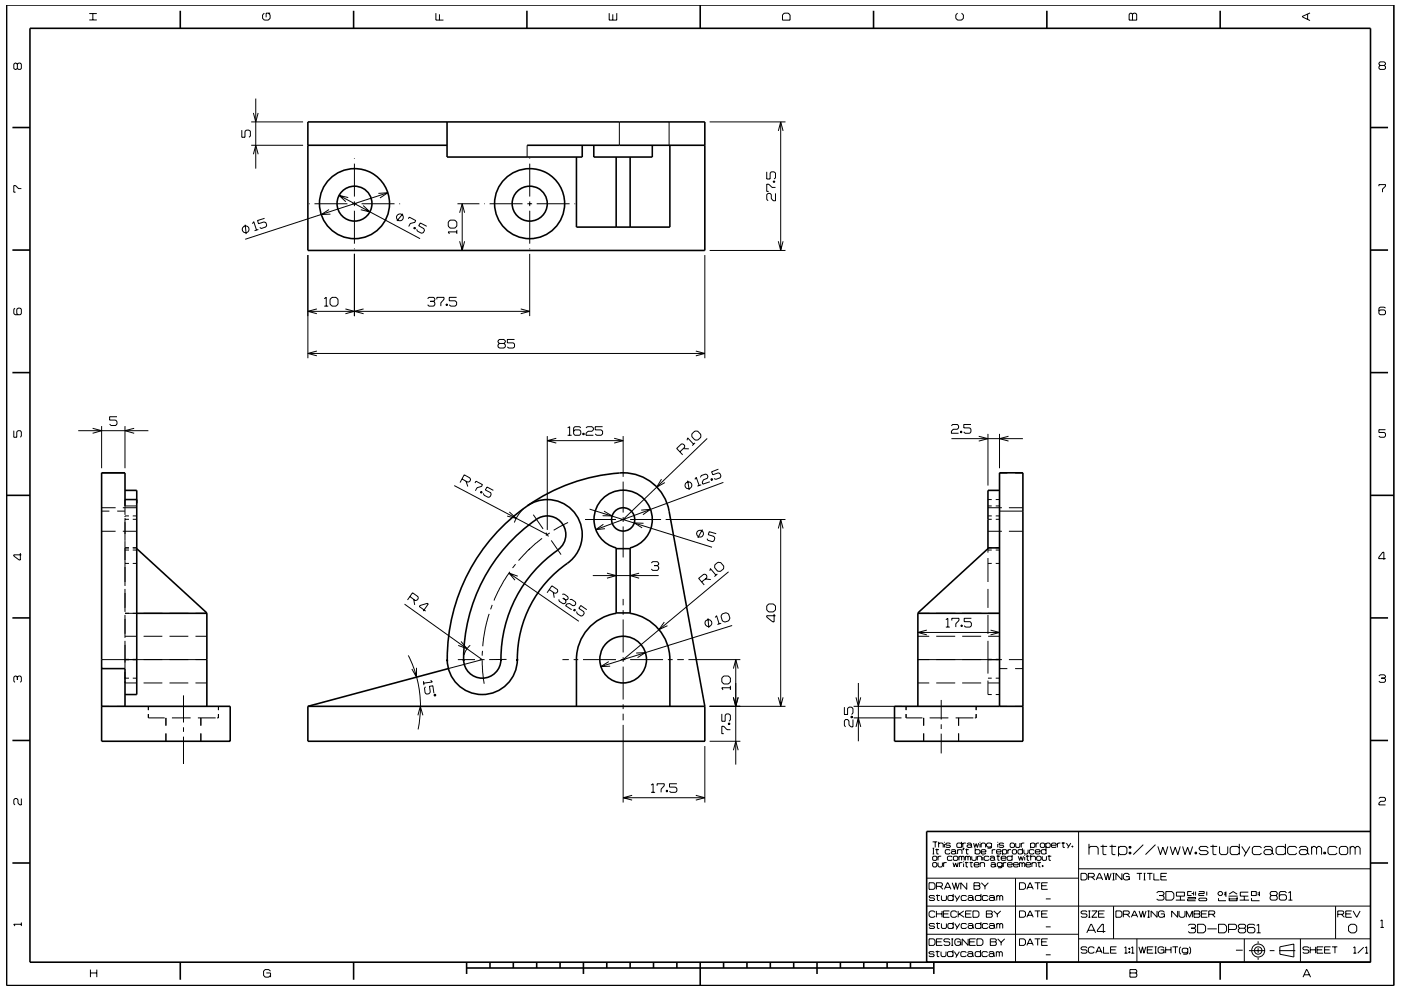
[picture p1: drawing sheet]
<svg xmlns="http://www.w3.org/2000/svg" width="297mm" height="210mm" viewBox="0 0 297 210" stroke-linecap="round" stroke-linejoin="round" font-family="sans-serif">
<g fill="none" stroke="#000" stroke-width=".21">
<path d="M3.7 13.6l-.3-.2h-.2l-.3 .2v.9l.3 .2 .5-.2M3.7 13.6l.2-.2h.4l.2 .2v.9l-.2 .2h-.4l-.2-.2M3.7 13.6v.9M18.9 4.2h1.6M18.9 2.9h1.6M19.7 2.9v1.3M56 2.8l-.3 .4v.7l.3 .4h.9l.4-.4v-.7l-.4-.4M57.3 2.8h-.9v.9M92.4 2.8v1.5h1.6M93.2 3v1.3M129.2 2.8v1.5h1.6v-1.5M129.9 3v1.3"/>
<path d="M166.3 2.8h.8l.4 .4v1.1h-1.6v-1.1zM203 2.8l-.4 .4v.7l.4 .4h.9l.4-.4v-.7l-.4-.4M239.6 2.8h.3l.2 .2 .3-.2h.3l.3 .2v1.3h-1.6v-1.3zM240.1 3v1.3M277.2 3v1.1M277.7 2.7l-1.6 .8v.1l1.6 .8M292.6 13.9l-.2-.3v-.2l.2-.3h.9l.2 .3v.2l-.2 .3M292.6 13.9l-.2 .2v.4l.2 .2h.9l.2-.2v-.4l-.2-.2M292.6 13.9h.9M51.3 27.6v1.5h.6v-1.3l.3-.2h.6l.3 .2v1.1l-.3 .2M53.3 25.9h11M53.3 30.8h11"/>
<path d="M53.7 24l.5 1.9 .5-1.9M53.7 32.7l.5-1.9 .5 1.9M54.2 20.9v14.9M75.1 33.6v.1M75.1 34.7v7M111.8 30.8v2.5M112.3 33.6v.1M112.3 34.7v7M131.3 25.9v4.9M141.9 25.9v4.9M150.5 25.9h16M162.6 36.4v1.6h.7v-1.3l.2-.3h.6l.3 .3v1l-.3 .3"/>
<path d="M164 38.4h.2v.2h-.2zM164 38.5h.2M164.4 39.8h-.7l-.7-.7h-.4v1.5h.4M165 27.8l.5-1.9 .5 1.9M165.5 25.9v27.2M292.4 39.5v-.3h1.3v.3l-.6 .6v.7M4.5 40h-.6l-.6-.6h-.4v1.4h.4M52 47.7l.2 1.9M53.5 47.4l.3-.4 .6 1.8M54.8 48.7l-.8 .2M56.1 46.3l-1.5 .5 .2 .6 1.2-.3 .4 .1 .2 .6-.2 .3-1 .4-.3-.2M65.3 54.1v21.9"/>
<path d="M65.5 43.2h.2M66.7 43.2h7M69.8 44.4l-1.7 1.1 2-.1M71.9 41.4l17.2 9.2M73.8 41.9l-1.9-.5 1.4 1.4M74.7 43.2h.9M75.1 53.8v13.2M75.1 42.7v1M75.1 44.7v7M75.1 52.7v.2M76.7 43.2h6.9M77 43.6l1.4 1.4-1.9-.5"/>
<path d="M80.2 41l2-.1-1.6 1.1M82.2 40.9l-30.2 9.9M84.4 45.5h.1M84.7 43.2h.1M85.4 45.3l-1.2 1.6M86.6 46.4l.2-.3 1.3 .7-.1 .4-1 .2-.3 .6M87.8 48.2l.3 .1-.1 .3-.3-.2zM88 48.3l-.2 .2M90.5 48l-1.4-.7-.3 .6 1.1 .6 .1 .4-.3 .5-.3 .1-.9-.5-.2-.4M95.4 46.7h1l.5 .4v.9l-.5 .4h-1l-.4-.4v-.9zM96.9 49.2h-1.9l.3 .4M96.9 48.8v.8"/>
<path d="M97 43.2h4.6M97.4 45.1l.6-1.9 .5 1.9M97.4 51.2l.6 1.9 .5-1.9M98 43.2v9.9M102.7 43.2h.1M103.8 43.2h7M111.8 43.2h1M112.3 53.8v13.2M112.3 42.7v1M112.3 44.7v7M112.3 52.7v.2M113.8 43.2h7"/>
<path d="M121.8 43.2h.2M149.4 54.1v21.9M150.5 53.1h16M164.4 41v1.6h-.4l-.5-.5v-.8l-.2-.3h-.4l-.3 .3v1l.3 .3M165 51.2l.5 1.9 .5-1.9M3.2 65.4l-.3 .2v.9l.3 .3h1.1l.2-.3v-.9l-.2-.2h-.5l-.2 .2v.9l.2 .3M65.3 66h47M65.3 75h84.1M67.2 74.5l-1.9 .5 1.9 .5M67.2 65.5l-1.9 .5 1.9 .5M68.7 63.4l.5-.3v1.8M68.7 64.9h.9"/>
<path d="M70.4 63.1h.8l.5 .4v1l-.5 .4h-.8l-.4-.4v-1zM73.2 65.5l1.9 .5-1.9 .5M77.1 65.5l-2 .5 2 .5M90.7 63.4l.2-.3h1l.3 .3v.3l-.3 .2M91.2 63.9h.7M91.9 63.9l.3 .3v.4l-.3 .3h-1l-.2-.3M92.6 63.5v-.4h1.5v.4l-.6 .7v.7M94.6 64.5h.3v.3h-.3zM94.7 64.5v.3M96.8 63.1h-1.6v.7h1.3l.3 .3v.5l-.3 .3h-1l-.3-.3M105.9 72.8l-.3-.2v-.3l.3-.3h.9l.3 .3v.3l-.3 .2M105.9 72.8l-.3 .3v.5l.3 .2h.9l.3-.2v-.5l-.3-.3"/>
<path d="M105.9 72.8h.9M109.1 72h-1.5v.7h1.2l.3 .3v.6l-.3 .2h-1l-.2-.2M110.4 65.5l1.9 .5-1.9 .5M147.5 74.5l1.9 .5-1.9 .5M293.7 65.4l-.2-.3h-.9l-.2 .3v1.1l.2 .3h.9l.2-.3v-.5l-.2-.3h-.9l-.2 .3M2.9 91.3v1.4h.7v-1.1l.2-.3h.5l.2 .3v.9l-.2 .2M16.6 91.3h14.9M19.6 90.8l1.9 .6-1.9 .5M21.5 90.4v8.9M24.8 88.4h-1.6v.7h1.3l.3 .3v.6l-.3 .3h-1l-.3-.3M26.5 90.4v8.9M28.4 90.8l-1.9 .5 1.9 .6"/>
<path d="M116 92.5v19.9M116 93.5h16.1M117.9 93l-1.9 .5 1.9 .5M120.4 90.8l.4-.3v1.8M120.4 92.3h.8M123.1 90.8l-.2-.3h-1l-.3 .3v1.2l.3 .3h1l.2-.3v-.5l-.2-.3h-1l-.3 .3M123.6 91.9h.3v.3h-.3zM123.7 91.9v.3M124.2 90.8l.3-.3h1l.3 .3v.4l-.3 .3h-.8l-.5 .4v.4h1.6M127.8 90.5h-1.6v.7h1.3l.3 .3v.5l-.3 .3h-1l-.3-.3M130.2 93l1.9 .5-1.9 .5M132.1 92.5v8.6"/>
<path d="M144.1 95.8l1.1-.9v-.4l-.3-.3-.4-.1-1 1 1.2 1.4M144.9 95.2h1.1M145.7 93.4l.1-.5 1.3 1.3M146.7 92l.6-.6h.6l.7 .8v.5l-.6 .6h-.6l-.7-.7zM147.4 93.9l-.6 .6M149.9 93l-17.8 17.2M152.3 99.5l-1.4 .6 .2 .6 1.2-.4 .4 .1 .2 .6-.2 .3-.9 .4-.4-.2M201.7 90.3l.3-.3h1l.2 .3v.5l-.2 .2h-.9l-.4 .5v.4h1.5M201.7 93h15.2M203.7 91.5h.2v.3h-.2zM203.8 91.5v.3M205.9 90h-1.6v.8h1.3l.3 .2v.6l-.3 .3h-1l-.3-.3"/>
<path d="M207.5 92.5l2 .5-2 .6M209.5 92v11M211.9 92v7.3M213.8 92.5l-1.9 .5 1.9 .5M293.7 91.1h-1.3v.6h1.1l.2 .3v.5l-.2 .2h-.9l-.2-.2M4.3 117.3v1.5h-.2l-1.2-.9v-.2h1.6M21.5 108.4h1.7M21.5 100.3h5M21.5 107.7h3M21.5 112.7h3M24.8 108.4h1.7M26 107.7h3"/>
<path d="M26 112.7h3M26.5 106v3.2M26.5 109.9v14.4M26.5 116.2h.8M26.5 107.3h2.5M26.5 110.1h.8M26.5 116.7h.8M26.5 119.5h.8M27.3 109.4h-.8v.3M28.1 116.2h.9M28.1 110.1h.9M28.1 116.7h.9"/>
<path d="M28.1 119.5h.9M28.1 109.4h.9M96.3 103l19.7 10.4M98 101.6l1.2 .7 .4-.2 .2-.3-.2-.4-1.2-.7-.9 1.7M98.8 102.1l.4 1.1M100.7 102.4l.2-.3 1.4 .7-.2 .4-1 .3-.3 .6M102 104.2l.2 .1-.1 .3-.2-.1zM102.1 104.3l-.1 .2M104.6 104l-1.3-.7-.4 .6 1.2 .6v.4l-.2 .5-.4 .1-.9-.5-.1-.4M108 108.6l1.4 1.3-1.9-.4M109.3 119.7l-.6 .8M111 107.9l-1.1 1.4-.8 1.5"/>
<path d="M112.4 116.4l-2.5 2.5M113.1 109.2l2 3M114.9 114.2l-2.8 2.5M115.7 113l.6 .8M116.5 113l-.8 .6M116.9 114.6l2.1 3M120.4 110.8l-3 1.7M124 110.2h6.6M125 108l26 8.1M127.9 111.2l-1.6 1.1 2-.2M128.1 108.4l1.7 1h-2M131.6 110.2h1"/>
<path d="M132.1 102.1v6.6M132.1 109.7v1M132.1 111.7v6.5M133.6 110.2h6.6M135.9 108.2l2-.2-1.6 1.2M136.4 111l-1.9-.1 1.6 1.1M138.1 119.4l.3-.3h1l.3 .3v.3l-.3 .3M138.7 120h.7M139.4 120l.3 .3v.4l-.3 .3h-1l-.3-.3M140.2 101.6l-1 1.7 1.8-.9M141.1 110.2h25.4M145.8 101.9l.3 2"/>
<path d="M146.6 102.7h.1M147.3 101.7l.3-.4 .6 1.7M147.7 113h.1M148.5 101.3l.2-.4 .9-.4 .3 .2 .2 .4-.2 .4-.8 .3-.2 .5 .1 .4 1.5-.5M148.7 102.8l-.8 .3M148.9 112.3l-.9 1.8M150.7 101.6l.3-.1 .1 .3-.3 .1zM150.8 101.6l.2 .2M151.6 119.8l.6-.5h.6l.7 .8-.1 .5-.7 .6h-.6l-.6-.8zM151.8 113.2l-1.4-.4-.2 .6 1.2 .4 .2 .4-.2 .5-.4 .2-.9-.3-.2-.3M153.4 102.3l-27.1 10M165 112.1l.5-1.9 .5 1.9"/>
<path d="M165.5 110.2v39.6M209.5 116.1v1.1M209.5 118.4v5M209.5 107.7h2.9M209.5 112.7h2.9M209.5 116.2h.8M209.5 107.3h.8M209.5 110.1h.8M209.5 116.7h.8M209.5 119.5h.8M209.5 109.4h.8M209.5 106h.8"/>
<path d="M211.1 116.2h.8M211.1 107.3h.8M211.1 110.1h.8M211.1 116.7h.8M211.1 109.4h.8M211.1 106h.8M211.9 104v1.7M211.9 107.3v1.7M211.9 109.4v2.9M211.9 113.8v5.7h-.8M211.9 108.4h5M211.9 100.3h1.7"/>
<path d="M213.9 107.7h3M213.9 112.7h3M215.2 100.3h1.7M293.8 118.5h-1.5v-.3l.9-1.1h.2v1.6M21.5 139.9h22.4M26.5 124.9v4.9M26.5 130.4v4.9M26.5 135.9v5.9M26.5 130.1h2.5M26.5 135h2.4M30.4 130.1h4M30.4 135h4"/>
<path d="M35.9 130.1h4M35.9 135h4M41.4 130.1h2.5M41.4 135h2.5M85.8 128.1l16.4 11.8M86.6 139a23.9 23.9 0 0 1 2 15.7M86.9 126.5l1.2 .9 .3-.1 .3-.3-.1-.4-1.1-.9-1.1 1.6M87.7 127.1l.2 1.2M89.7 129.6l1.1-1.5-.2-.1-1.6 .4-.1 .2 1.4 1M97.1 139.9h3.6M97.7 136.1l1.3 1.5-1.8-.7M99.7 136.9l-1 1.1-.3 .9"/>
<path d="M101.7 139.9h1M102.2 139.9l-7.2 1.9M102.3 138l-.1 1.1M103.7 130.2l-.8 2.9-.5 4M104.4 128.3l-.4 .9M107.4 139.9h-3.7M107.9 121.5l14.8 10.3M108.1 121.3l-1.4 2.1-2 4M109.8 122.2l-1.9-.7 1.3 1.6M116.5 125l1.1 .8h.4l.3-.4-.1-.4-1.2-.8-1 1.5M117.3 125.6l.2 1.2M118.5 127.1v.4l.9 .6 .4-.1 .2-.3-.1-.5"/>
<path d="M119.2 126.1l.4-.1 .8 .6 .1 .4-.2 .2h-.4M119.2 139.9h1.4M119.3 126.9l.6 .3M120.8 127.2l.4-.1 .8 .6 .1 .4-.3 .3-.3 .1-.7-.5-.6 .1-.3 .4 1.3 .8M121.6 139.9h1M121.8 129.2l.2 .2-.2 .2-.2-.2zM121.9 129.3l-.2 .2M123.6 139.9h7M124.4 129.3l-1.3-.9-.4 .6 1.1 .7 .1 .4-.4 .5-.4 .1-.8-.6v-.4M125.7 122.1h14M128.7 121.6l1.9 .5-1.9 .5M131.6 139.9h1"/>
<path d="M132.1 127v1.4M132.1 129.4v1M132.1 131.4v7M132.1 139.4v1M133.6 139.9h7M134.9 138.5l1.9-.1-1.6 1.1M135.5 121.6l-1.9 .5 1.9 .5M140.8 131.9l-1.1 1.7 1.8-.9M141.6 139.9h1M143.6 139.9h1.4M146 139.9h11M148.8 123.4l1.1-.9v-.4l-.3-.3h-.4l-1.1 .9 1.2 1.4"/>
<path d="M149.5 122.8l1.2 .1M150.1 131.1l.2 2.1M150.5 121.1l.1-.5 1.2 1.4M151.6 131l.3-.4 .6 1.7M152.1 121.7l-.6 .6M152.9 132.2l-.8 .3M153.1 130.2l.8-.2 .6 .2 .3 .9-.3 .6-.8 .2-.5-.2-.3-1zM154.5 121.3l-22.4 18.6M155.2 132.7l-27.8 8.7M156 139.9v22.3M163 128.1h1l.4 .4v.9l-.4 .4h-1l-.4-.4v-.9zM164.1 130.2v1.7h-.3l-1.2-1v-.3h1.8"/>
<path d="M194.6 135h2.4M194.6 139.9h17.8M194.6 130.1h2.4M194.6 134.1h17.3M196.5 133.6l-1.9 .5 1.9 .6M198.5 135h4M198.5 130.1h4M200.5 131.4l.5-.3v1.9M200.5 133h.9M201.8 131.6v-.5h1.5v.5l-.7 .7v.7M203.7 132.6h.3v.3h-.3zM203.9 132.6v.3"/>
<path d="M204 135h4M204 130.1h4M206 131.1h-1.6v.8h1.3l.3 .3v.5l-.3 .3h-1l-.3-.3M209.5 124.9v4M209.5 130.4v4M209.5 135.9v7M209.5 135h2.4M209.5 130.1h2.4M210 133.6l1.9 .6-1.9 .5M211.9 121v4M211.9 126.5v4M211.9 132v5.9"/>
<path d="M211.9 139.4v3.7M213.9 139.9h3M3.7 143.6l-.3-.2h-.2l-.3 .2v.9l.3 .2M3.7 143.6l.2-.2h.4l.2 .2v.9l-.2 .2M3.7 143.6v.6M21.5 149.8h1.7M24.8 149.8h1.7M26.5 142.5v1.6M26.5 144.5v.4h2.4M26.5 143.8h.8M28.1 143.8h.9M30.4 144.9h4"/>
<path d="M31.5 151.5v.8h3.4M31.5 149.8v.8M35.2 152.3v1.6M35.2 155.6v1.6M35.9 144.9h4M36.4 152.3h4M38.9 147.5v5.7M38.9 154.3v.9M38.9 156.2v5.8M41.4 144.9h2.5M42 152.3h3.7M42.6 152.3v1.6"/>
<path d="M42.6 155.6v1.6M46.3 151.5v.8h-.3M46.3 149.8v.8M88.3 141.6v2l-1-1.7M88.6 151.7l.5-1.9 .6 1.9M89.8 144.5l.1 .8M90.2 145.7l-.2 .3 .1 1 .3 .2 .6-.1 .2-.3-.1-1.2 .7-.1 .2 1.5M91.3 144.3l.4 .3-1.9 .3M92.1 147.2l.3 .2-.1 .2-.3-.1zM102.2 140l.1 2.5 .4 2.5M129.1 140.3l-1.7 1.1 2-.1M132.1 141.4v7"/>
<path d="M132.1 149.4v1M132.1 151.4v1.4M132.1 153.8v16.4M149.4 158.2v12M150.5 149.8h16M150.5 157.2h6.5M153 151.4v1.6h.8v-1.3l.2-.3h.6l.3 .3v1l-.3 .3M153.5 143.4h.9l.5 .4v.8l-.5 .5h-.9l-.5-.5v-.8zM154.4 153.4h.3v.3h-.3zM154.4 153.5h.3M154.9 145.9h-1.9l.3 .4M154.9 145.5v.8"/>
<path d="M154.9 154.8h-.8l-.6-.8h-.5v1.6h.5M155.5 147.9l.5 1.9 .5-1.9M155.5 141.8l.5-1.9 .5 1.9M155.5 159.1l.5-1.9 .5 1.9M165 147.9l.5 1.9 .5-1.9M179 150v1.5h.7v-1.2l.3-.3h.6l.2 .3v.9l-.2 .3M180.4 151.9h.3v.3h-.3zM180.4 152.1h.3M180.8 152.6v1.6h-.4l-.4-.4v-.9l-.3-.3h-.4l-.3 .3v1l.3 .3M181 149.8h10.1M181 152.3h10.1M181.5 147.9l.5 1.9 .5-1.9"/>
<path d="M181.5 154.2l.5-1.9 .5 1.9M182 144.9v12.3M192.1 151.5v.8h3.5M192.1 149.8v.8M194.6 144.9h2.4M195.8 152.3v1.6M195.8 155.6v1.6M197.1 152.3h4M198.5 144.9h4M199.6 148.5v4.1M199.6 153.6v1M199.6 155.6v4.2"/>
<path d="M202.6 152.3h3.8M203.2 152.3v1.6M203.2 155.6v1.6M204 144.9h4M207 151.5v.8h-.3M207 149.8v.8M209.5 144.4v2.9h.8M209.5 143.8h.8M211.1 143.8h.8M211.1 147.3h.8M211.9 144v.9h-2.4M211.9 149.8h1.7"/>
<path d="M211.9 141.8h1.7M215.2 149.8h1.7M215.2 141.8h1.7M292.4 143.4l.2-.3h.9l.2 .3v.2l-.2 .2M292.9 143.8h.6M293.5 143.8l.2 .3v.4l-.2 .2h-.9l-.2-.2M4.5 169.4v1.3h-.3l-.4-.4v-.7l-.2-.2h-.4l-.3 .2v.9l.3 .2M132.1 169.2h17.3M134 168.7l-1.9 .5 1.9 .5M138 166.5l.5-.3v1.9M138 168.1h.9M139.3 166.7v-.5h1.5v.5l-.6 .7v.7"/>
<path d="M141.3 167.6h.2v.3h-.2zM141.4 167.6v.3M143.5 166.2h-1.6v.8h1.3l.3 .2v.6l-.3 .3h-1l-.3-.3M147.5 168.7l1.9 .5-1.9 .5M197.7 178.6h1M197.7 179.9h.4M197.9 179.9v1.2M198.3 178.6v1.1M198.6 180v1.1h.4M199 179l.2-.2h.6l.2 .2v.7M199 178.6v1.1M200.2 178.6v.1"/>
<path d="M200.2 179v.7M201.5 179l-.2-.2h-.6l-.2 .3 .2 .2h.6l.2 .3-.2 .1h-.6l-.2-.1M203.9 179l-.2-.2h-.7l-.1 .2v.6l.1 .1h.7l.2-.1M203.9 178.6v1.1M204.1 178.8v.9M204.2 179.9h.2l-.2 .4zM204.3 179.9l-.1 .4M204.8 178.8h-.5l-.2 .2M204.9 180v1.1h.4M205 179l.2-.2h.6l.2 .2v.6M206 179.4l-.2-.2h-.6l-.2 .2 .2 .3h.6l.2-.1M206 179.6l.1 .1"/>
<path d="M206.4 178.8l.3 .9 .3-.8 .2 .8 .3-.9M206.8 179.9v1.2M207.8 178.6v.1M207.8 179v.7M208 179l.2-.2h.5l.3 .2v.7M208 178.8v.9M210.2 179l-.2-.2h-.6l-.2 .2v.4l.2 .3h.6l.2-.3M210.2 178.8v.9l-.2 .2h-.6M211.5 178.6v.1M211.5 179v.7M212.8 179l-.2-.2h-.6l-.2 .3 .2 .2h.6l.2 .3-.2 .1h-.6l-.2-.1M214.3 178.8h.6l.2 .2v.6l-.2 .1h-.6l-.1-.1v-.6z"/>
<path d="M215.3 178.8v.8l.2 .1h.6l.1-.1v-.8M216.5 178.8v.9M216.8 179.9v1.2M217.2 178.8h-.5l-.2 .2M218.5 179l.2-.2h.5l.2 .2v.6l-.2 .1h-.5l-.2-.1M218.5 178.8v1.1M219.7 178.8v.9M220.3 178.8h-.5l-.1 .2M220.6 179l.2-.2h.5l.2 .2v.6l-.2 .1h-.5l-.2-.1zM221.7 179l.3-.2h.5l.2 .2v.6l-.2 .1h-.5l-.3-.1M221.7 178.8v1.1M221.8 179.9v1.2"/>
<path d="M222.9 179.3h1l-.1-.5h-.7l-.2 .2v.6l.2 .1h.7l.1-.1M224.2 178.8v.9M224.8 178.8h-.4l-.2 .2M225.1 178.8h.7M225.4 178.6v1.1h.4M226.1 178.8l.5 .8M227 178.8l-.6 1.1M227.3 179.4h.2v.3h-.2zM227.4 179.4v.3M228.7 176.4v27.7M230.9 179.9l.3-.4h1.3l.3 .4v1.4M230.9 179v2.3"/>
<path d="M233.3 179.5h1.4M233.8 179.2v1.9l.2 .2h.6M235.2 179.5h1.4M235.8 179.2v1.9l.2 .2h.5M237.1 179.9l.4-.4h1l.4 .4v1l-.4 .4h-1l-.4-.4M237.1 179.5v2.1M239.4 179.5h.4v.4h-.4zM239.6 179.5v.4M242.4 179.2l-2.1 2.1M245 179.2l-2.1 2.1M245.5 179.5l.5 1.8 .5-1.6 .6 1.6 .5-1.8M248.1 179.5l.5 1.8 .6-1.6 .5 1.6 .5-1.8"/>
<path d="M250.7 179.5l.5 1.8 .6-1.6 .5 1.6 .6-1.8M256.2 179.9l-.4-.4h-1.2l-.4 .4 .4 .5h1.2l.4 .5-.4 .4h-1.2l-.4-.4M256.6 179.5h1.5M257.2 179.2v1.9l.1 .2h.6M258.6 179.5v1.4l.3 .4h1.1l.3-.4v-1.4M262.8 179.9l-.4-.4h-1.2l-.4 .4v1l.4 .4h1.2l.4-.4M262.8 179v2.3M263.3 179.5l.9 1.4M265 179.5l-1.2 2.1M267.5 179.9l-.4-.4h-1.2l-.4 .4v1l.4 .4h1.2l.4-.4M268 179.9l.3-.4h1.1l.3 .4v1M272.5 179.9l-.3-.4h-1.3l-.3 .4v1l.3 .4h1.3l.3-.4"/>
<path d="M272.5 179v2.3M274.9 179.9l-.3-.4h-1.2l-.4 .4v1l.4 .4h1.2l.3-.4M275.5 179.9l.3-.4h1.1l.3 .4v1M278.1 179.9l.3-.4h.4l.3 .4M278.1 179.5v1.8M279.1 179.9l.4-.4h.3l.4 .4v1.4M279.1 179.9v1.4M283.5 179.9l-.4-.4h-1.2l-.3 .4v1l.3 .4h1.2l.4-.4M284 179.9l.3-.4h1.1l.3 .4v1l-.3 .4h-1.1l-.3-.4zM286.3 179.9l.3-.4h.3l.4 .4M286.3 179.5v1.8M287.3 179.9l.4-.4h.3l.4 .4v1.4"/>
<path d="M287.3 179.9v1.4M292.4 169.4l.2-.3h.9l.2 .3v.3l-.2 .3h-.8l-.3 .3v.4h1.3M4.5 195.7v.7M4.5 196h-1.6l.3 .4M196.5 198.2h32.2M196.5 192.2h94.1M196.6 186.3h32.1M197 199.1h.9l.3 .4v.7l-.3 .3h-.9zM197 187.2h.9l.3 .4v.7l-.3 .3h-.9zM197.7 181.1h.4M197.7 181.8l.2-.2h.6l.1 .2v.5l-.1 .2h-.6l-.2-.2zM197.7 183.1l.2-.1h.6l.1 .1v.6l-.1 .2h-.6l-.2-.2z"/>
<path d="M198.2 190.2l-.2-.3h-.8l-.2 .3 .2 .3h.8l.2 .3-.2 .2h-.8l-.2-.2M198.2 196.1l-.2-.2h-.8l-.2 .2 .2 .3h.8l.2 .2-.2 .3h-.8l-.2-.2M198.2 193.5l-.2-.3h-.7l-.3 .3v.8l.3 .3h.7l.2-.3M198.3 180.2h.8M198.5 189.9h.8M198.5 195.9h.8M198.5 188h1.1l.2-.2v-.4l-.2-.2h-1.1v1.4M198.5 199.8h1.1M198.5 193.2v1.4M198.5 193.8h1.2M198.7 189.7v1.2l.5 .1M198.7 195.7v1.1l.5 .1"/>
<path d="M198.9 183v.7l.2 .2h.5l.2-.2v-.7M198.9 181.6v.9M199.3 188l.6 .6M199.6 181.6h-.5l-.2 .2M199.6 189.9v.9l.2 .2h.6l.3-.2v-.9M199.6 195.9v.8l.2 .2h.6l.3-.2v-.8M199.7 193.2v1.4M199.8 199.1h-1.3v1.4h1.3M200 193.8h1.1M200.1 183v.9M200.2 188.6l.7-1.4h.1l.6 1.4M200.4 188.2h1"/>
<path d="M200.7 183h-.5l-.1 .1M201.3 193.2h-1.3v1.4h1.3M201.4 199.3l-.2-.2h-.9l-.2 .5 .2 .2h.9l.2 .2v.3l-.2 .2h-.9l-.2-.2M201.4 180.4l-.1-.2h-.7l-.2 .2v.5l.2 .2h.7l.1-.2M201.7 180.4l.2-.2h.5l.2 .2v.5M201.7 199.1h.4M201.9 199.1v1.4M201.9 187.2l.5 1.4 .2-1.4 .4 1.4 .4-1.4M201.9 181.8l-.2-.2h-.7l-.1 .2v.5l.1 .2h.7l.2-.2M202.1 183l.2 .9 .3-.9 .3 .9 .3-.9M202.1 190.2l-.2-.3h-.7l-.2 .3v.6l.2 .2h.7l.2-.2M202.1 196.1l-.2-.2h-.7l-.2 .2v.6l.2 .2h.7l.2-.2"/>
<path d="M202.1 189.6v1.4M202.1 195.6v1.3M202.1 181.8l.2-.2h.6l.2 .2v.5l-.2 .2h-.6l-.2-.2zM202.4 189.9l.5 .9M202.4 195.9l.5 .8M202.6 180.8l-.2-.2h-.5l-.2 .2 .2 .3h.5l.2-.2M202.6 180.9l.2 .2M202.9 193.5l-.3-.3h-.7l-.3 .3v.8l.3 .3h.7l.3-.3M202.9 199.8h.8v.7M203 180.4l.2-.2h.6l.2 .2v.7M203 180.2v.9M203.2 193.2v1.4"/>
<path d="M203.3 181.8l.2-.2 .4 .2M203.3 181.6v.9M203.4 193.8l1 .8M203.4 183v.9M203.5 189.9l-.8 1.3M203.5 195.9l-.8 1.2M203.7 199.5l-.3-.4h-.7l-.3 .4v.7l.3 .3h.7l.3-.3M203.9 181.8v.7M203.9 181.8l.1-.2 .4 .2v.7M204 183h-.4l-.2 .1M204.3 182.7v.2M204.3 183.1v.8"/>
<path d="M204.3 193.2l-1.1 .8M204.6 183h.7M204.7 180.2h.7M204.7 181.6v.9M204.7 181.8l.1-.2 .4 .2M204.7 193.8h1.1M204.8 182.8v1l.4 .1M204.9 190.2l-.2-.3h-.7l-.2 .3v.6l.2 .2h.7l.2-.2M204.9 196.1l-.2-.2h-.7l-.2 .2v.6l.2 .2h.7l.2-.2M205 187.2v1.4l-1.3-1.4v1.4M205.2 190.2l.2-.3h.7l.2 .3v.6M205.2 196.1l.2-.2h.7l.2 .2v.6"/>
<path d="M205.2 181.8v.7M205.2 181.8l.2-.2 .4 .2v.7M205.3 199.1v1.4l-1.3-1.4v1.4M205.6 183h.7M205.6 199.8h1M205.9 182.8v1l.3 .1M206 193.2h-1.3v1.4h1.3M206 181.6v.7l.2 .2h.6l.2-.2v-.7M206.3 193.2h1l.3 .3v.8l-.3 .3h-1zM206.3 190.6l-.2-.2h-.7l-.2 .2 .2 .4h.7l.2-.2M206.3 196.5l-.2-.2h-.7l-.2 .2 .2 .4h.7l.2-.2M206.3 190.8l.2 .2"/>
<path d="M206.3 196.7l.2 .2M206.5 187.2h1.1l.2 .2-.2 .5 .2 .2v.3l-.2 .2h-1.1zM206.5 187.9h1.1M206.5 183.4h1.1l-.2-.4h-.7l-.2 .1v.6l.2 .2h.7l.2-.2M206.8 180.4l.1-.2h.7l.2 .2v.5l-.2 .2h-.7l-.1-.2M206.8 199.1h-1.2v1.4h1.2M207.1 199.1h1l.3 .4v.7l-.3 .3h-1zM207.2 181.8l.2-.2h.5l.2 .2v.7M207.2 181.6v.9M207.8 183.1l.2-.1h.6l.1 .1v.8M207.8 183v.9M208 190.2l-.2-.3h-.8l-.2 .3v.6l.2 .2h.8l.2-.2"/>
<path d="M208 196.1l-.2-.2h-.8l-.2 .2v.6l.2 .2h.8l.2-.2M208 189.6v1.4M208 195.6v1.3M208 180.7h1v-.3l-.2-.2h-.6l-.2 .2v.5l.2 .2h.6l.2-.2M208.1 187.2l.7 .8M208.4 181.3v.2M208.4 181.8v.7M208.8 188v.6M209.1 193.2h1.1l.2 .2-.2 .4 .2 .2v.3l-.2 .3h-1.1zM209.1 193.8h1.1M209.5 190.2l-.3-.3h-.7l-.2 .3v.6l.2 .2h.7l.3-.2M209.5 196.1l-.3-.2h-.7l-.2 .2v.6l.2 .2h.7l.3-.2"/>
<path d="M209.5 187.2l-.7 .8M209.7 181.8l-.2-.2h-.7l-.1 .2v.5l.1 .2h.7l.2-.2M209.7 190.2l.3-.3h.6l.2 .3v.6M209.7 196.1l.3-.2h.6l.2 .2v.6M209.9 181.8l.2-.2h.5l.3 .2v.5M210 199.1h1l.2 .2-.2 .5 .2 .2v.3l-.2 .2h-1zM210 199.8h1M210.1 183.1l.2-.1h.5l.2 .1v.6M210.4 180.2v.9M210.7 193.2l.8 .7M210.8 190.6l-.2-.2h-.6l-.3 .2v.2l.3 .2h.6l.2-.2M210.8 196.5l-.2-.2h-.6l-.3 .2v.2l.3 .2h.6l.2-.2"/>
<path d="M210.8 190.8l.2 .2M210.8 196.7l.2 .2M210.9 182.2l-.3-.3h-.5l-.2 .3 .2 .3h.5l.3-.2M210.9 182.3l.1 .2M211 183.5l-.2-.2h-.5l-.2 .2 .2 .4h.5l.2-.2M211 183.7l.2 .2M211 180.2h-.4l-.2 .2M211.3 181.6h.7M211.3 180.7h1l-.2-.5h-.6l-.2 .2v.5l.2 .2h.6l.2-.2M211.3 190.2l.2-.3 .5 .3M211.3 189.9v1.1M211.3 195.9v1"/>
<path d="M211.3 196.1l.2-.2 .5 .2M211.5 193.9v.7M211.5 199.1l.8 .8M211.6 181.4v1l.3 .1M212 190.2l.2-.3 .4 .3v.8M212 190.2v.8M212 196.1v.8M212 196.1l.2-.2 .4 .2v.8M212.2 193.2l-.7 .7M212.3 182h1v-.2l-.2-.2h-.6l-.2 .2v.5l.2 .2h.6l.2-.2M212.3 199.9v.6M212.5 183.1l-.2-.1h-.7l-.2 .1v.5l.2 .2h.7l.2-.2"/>
<path d="M212.5 183v.9l-.2 .2h-.7M212.6 180.4l.1-.2h.6l.1 .2v.5l-.1 .2h-.6l-.1-.2M212.6 180.2v1.1M212.7 183v.9M213 199.1l-.7 .8M213.4 183h-.5l-.2 .1M213.6 183.4h1l-.1-.4h-.7l-.2 .1v.6l.2 .2h.7l.1-.2M213.7 180.2v.9M214.4 180.2h-.5l-.2 .2M214.6 181.8l-.2-.2h-.7l-.2 .2v.5l.2 .2h.7l.2-.2M214.6 181.3v1.2M214.6 180.4l.2-.2h.5l.2 .2v.5l-.2 .2h-.5l-.2-.2z"/>
<path d="M214.9 183.4h1l-.2-.4h-.6l-.2 .1v.6l.2 .2h.6l.2-.2M215.3 186.3v17.8M215.9 181.6l.3 .9 .2-.8 .3 .8 .3-.9M216.2 183v.9M216.2 183.1l.2-.1 .3 .1M216.2 199.1h.9l.3 .4v.7l-.3 .3h-.9zM216.2 187.2h.9l.3 .4v.7l-.3 .3h-.9zM216.2 193.2h.9l.3 .3v.8l-.3 .3h-.9zM216.7 183.1l.2-.1 .4 .1v.8M216.7 183.1v.8M216.8 180.4l-.2-.2h-.6l-.2 .2v.5l.2 .2h.6l.2-.2M217.1 180.2v.7l.2 .2h.5l.2-.2v-.7"/>
<path d="M217.3 181.3v.2M217.3 181.8v.7M217.5 183.4h1l-.1-.4h-.7l-.2 .1v.6l.2 .2h.7l.1-.2M217.5 181.6h.8M217.7 194.6l.7-1.4 .7 1.4M217.7 188.6l.7-1.4 .7 1.4M217.8 181.4v1l.4 .1M217.9 194.1h1M217.9 188.2h1M218.5 181.8l.2-.2h.6l.2 .2v.7M218.5 181.3v1.2M218.8 183.1l.2-.1h.5l.2 .1v.8"/>
<path d="M218.8 183v.9M219.2 180.4l-.1-.2h-.7l-.2 .2v.5l.2 .2h.7l.1-.2M219.4 199.1h1.2M219.4 193.2h1.2M219.4 187.2h1.2M219.5 180.7h1l-.2-.5h-.6l-.2 .2v.5l.2 .2h.6l.2-.2M219.8 181.8l.2-.2h.5l.2 .2v.5l-.2 .2h-.5l-.2-.2zM220 183h.7M220 187.2v1.4M220 193.2v1.4M220 199.1v1.4M220.3 182.8v1l.3 .1"/>
<path d="M220.8 199.8h1.1M220.8 193.8h1.1M220.8 187.9h1.1M221 183.6h.1v.2h-.1zM221 181.6v.7l.1 .2h.6l.2-.2v-.7M221.1 183.6v.2M221.7 196.6h1.1M221.7 190.7h1.1M221.8 180.4l-.2-.2h-.6l-.2 .2v.5l.2 .2h.6l.2-.2M222.1 199.1h-1.3v1.4h1.3M222.1 187.2h-1.3v1.4h1.3M222.1 193.2h-1.3v1.4h1.3"/>
<path d="M222.1 181.6h.8M222.4 181.4v1l.4 .1M228.7 199.1h61.9M228.7 184.3h61.9M229.2 185.2h.9l.4 .4v.7l-.4 .3h-.9zM230.4 197.9l.9-1.9h.1l.9 1.9M230.5 193.4l-.2-.2h-.9l-.2 .2 .2 .4h.9l.2 .2v.3l-.2 .3h-.9l-.2-.3M230.7 197.3h1.3M230.8 186h1l.2-.2v-.3l-.2-.3h-1v1.4M230.8 193.2h.4M230.8 194.6h.4M231 193.2v1.4"/>
<path d="M231.5 186l.6 .6M231.5 193.2h1.1l-1.1 1.4h1.1M232.4 186.6l.6-1.4h.2l.6 1.4M232.6 186.2h1M232.9 193.8h1.1M234.1 185.2l.4 1.4 .4-1.4 .3 1.4 .4-1.4M234.2 193.2h-1.3v1.4h1.3M234.4 197.6h-1.7v-.3l.9-1.3h.3v1.9M235.9 185.2h.4M235.9 186.6h.4M236.1 185.2v1.4M236.1 192.2v6.9"/>
<path d="M236.6 193.2h1l.3 .3v.8l-.3 .3h-1zM237.9 185.2v1.4l-1.3-1.4v1.4M238.2 193.9h1l.2-.2v-.3l-.2-.2h-1v1.4M238.7 185.9h.7v.7M238.9 193.9l.7 .7M239.4 180.8h.4v.3h-.4zM239.4 185.6l-.3-.4h-.6l-.3 .4v.7l.3 .3h.6l.3-.3M239.6 180.8v.3M239.9 194.6l.6-1.4 .7 1.4M240.1 194.1h.9M241 185.2h1.1M241 199.1v5"/>
<path d="M241.5 193.2l.4 1.4 .4-1.4 .3 1.4 .4-1.4M241.6 185.2v1.4M242.5 185.2h.4M242.5 186.6h.4M242.7 185.2v1.4M243.2 185.2h1.1M243.3 193.2h.5M243.3 194.6h.5M243.5 193.2v1.4M243.8 185.2v1.4M244.6 185.2v1.4h1.2M245.2 189.4l.3-.3h1l.3 .3v.2l-.3 .3"/>
<path d="M245.3 193.2v1.4l-1.2-1.4v1.4M245.8 189.9h.7M246.1 193.8h.8v.8M246.1 185.9h1.1M246.5 189.9l.3 .3v.5l-.3 .2h-1l-.3-.2M246.9 193.5l-.4-.3h-.6l-.3 .3v.8l.3 .3h.6l.4-.3M247.2 189.1h1.3l.4 .4v1l-.4 .4h-1.3zM247.4 185.2h-1.3v1.4h1.3M249.3 190.9h1.9M249.4 189.2h1.7v.9h-1.7zM249.7 193.2v1.4l-1.3-1.4v1.4M250 193.2v1.1l.3 .3h.6l.3-.3v-1.1"/>
<path d="M250.3 190.1v.8M251.5 194.6v-1.4l.7 1.4 .6-1.4v1.4M251.8 190.4h1.7v.3h-1.7v.3h1.7M251.9 196.3l.3-.3h1l.3 .3v.3l-.3 .3M252.5 196.9h.7M252.6 189.1h-.8v.8h.8M252.6 189.5h.5M253.1 189.1v.8M253.1 193.2h1.1l.2 .2-.2 .4 .2 .3v.2l-.2 .3h-1.1zM253.1 193.8h1.1M253.2 196.9l.3 .2v.5l-.3 .3h-1l-.3-.3M253.4 180.8h.3v.3h-.3z"/>
<path d="M253.5 189.1v.8M253.5 180.8v.3M253.9 196h1.3l.4 .5v.9l-.4 .5h-1.3zM254.2 189.1h1.1v.4h-1.1v.4h1.1M254.2 190.7l.1-.2h1.4l.2 .4-.2 .1h-1.4zM254.7 193.8h1.1M255.9 189.1v.8M256 193.2h-1.3v1.4h1.3M256 197h2M256.3 193.9h1l.3-.2v-.3l-.3-.2h-1v1.4M257 193.9l.6 .7M258.4 190.5v.5h1.5"/>
<path d="M258.4 196h1.2l.5 .5v.9l-.5 .5h-1.2zM258.5 189.1h.4l.3 .3v.2l-.3 .3h-.4l-.3-.3v-.2zM259.5 189.4h.4M259.5 189.8h.4M259.9 189.1v1.1M260.5 197.1h1.4l.3-.2v-.6l-.3-.3h-1.4v1.9M260.5 190.1h1.9M260.6 190.7h1.7M260.6 190.4v.6h1.7v-.6M260.6 189.6l.8-.5 .9 .5M262.8 196.9l-.3-.3v-.3l.3-.3h1l.3 .3v.3l-.3 .3M262.8 196.9l-.3 .2v.5l.3 .3h1l.3-.3v-.5l-.3-.2"/>
<path d="M262.8 196.9h1M262.8 190.9h2M263.8 190.1v.8M263.8 199.1v5M264.7 189.2h-1.7v.9h1.7M265.3 189.1h1.1v.8h-1.1zM265.3 190.5v.5h1.7M266.1 196.3l-.3-.3h-1l-.3 .3v1.3l.3 .3h1l.3-.3v-.6l-.3-.3h-1l-.3 .3M266.4 197.9h.9M266.4 196.3l.5-.3v1.9M266.6 189.4h.4M266.6 189.8h.4"/>
<path d="M266.7 199.6v.5M267 189.1v1M269.5 189.9h1M269.5 189.9l-.2-.3 .2-.5h1l.3 .3v.2l-.3 .3M269.5 189.9l-.2 .3v.5l.2 .2h1l.3-.2v-.5l-.3-.3M269.7 180.6l-.3-.4h-1.1l-.3 .4v.3l.3 .4h1.1l.3-.4M269.7 180.9l.4 .4M272.8 189.4l-.3-.3h-1l-.3 .3v1.3l.3 .2h1l.3-.2v-.6l-.3-.3h-1l-.3 .3M273.2 190.9h.8M273.2 189.4l.4-.3v1.8M275.7 199.1v5M277.2 180.6l-.3-.4h-1.1l-.3 .4v.3l.3 .4h1.1l.3-.4"/>
<path d="M277.2 180.9l.4 .4M280.7 180.8h.3v.3h-.3zM280.9 180.8v.3M283.2 192.2v6.9M283.6 193.9h1.1l.2-.2v-.3l-.2-.2h-1.1v1.4M284.4 193.9l.6 .7M285.3 193.8h1.1M285.9 196.5l.5-.5h.8l.5 .5v.9l-.5 .5h-.8l-.5-.5zM286.6 193.2h-1.3v1.4h1.3M286.9 193.2l.8 1.4 .7-1.4M292.7 195.4l.3-.3v1.6M292.7 196.7h.7"/>
<path d="M19.2 206.4h1.3M19.2 205.7v1.6M20.5 205.7v1.6M56.5 206.4h.9v.9M57.4 206l-.4-.4h-.8l-.3 .4v.9l.3 .4h.8l.4-.4M198.1 202l-.2-.2h-.8l-.2 .2 .2 .3h.8l.2 .3-.2 .3h-.8l-.2-.2M198.4 201.8h.8M198.7 201.6v1.2l.4 .1M199.5 201.8v.9l.2 .2h.7l.2-.2v-.9M201.7 200.5h.4M202.1 202l-.3-.2h-.7l-.2 .2v.7l.2 .2h.7l.3-.2M202.1 201.5v1.4"/>
<path d="M202.3 201.8l.6 .9M203.4 201.8l-.8 1.3M204.9 202l-.3-.2h-.7l-.2 .2v.7l.2 .2h.7l.3-.2M205.1 202.1l.3-.3h.6l.2 .3v.6M206.2 202.5l-.2-.2h-.6l-.3 .2v.2l.3 .2h.6l.2-.2M206.2 202.7l.3 .2M207.9 202.1l-.2-.3h-.7l-.2 .3v.6l.2 .2h.7l.2-.2M207.9 201.5v1.4M209.4 202.1l-.2-.3h-.8l-.2 .3v.6l.2 .2h.8l.2-.2M209.7 202.1l.2-.3h.6l.2 .3v.6M210.7 202.5l-.2-.2h-.6l-.2 .2 .2 .4h.6l.2-.2M210.7 202.7l.2 .2"/>
<path d="M211.2 201.8v1.1M211.2 202.1l.2-.3 .5 .3M211.9 202.1l.2-.3 .4 .3v.8M211.9 202.1v.8M217.7 200.5l.7-1.4 .7 1.4M217.9 200.1h1M221.7 202.5h1.1M230.5 201l-.2-.2h-.9l-.2 .4 .2 .3h.9l.2 .2v.3l-.2 .2h-.9l-.2-.2M232 201.1l-.3-.3h-.6l-.3 .3v.8l.3 .3h.6l.3-.3M232.3 202.2l.7-1.4 .7 1.4M232.5 201.8h1M234 200.8v1.4h1.2"/>
<path d="M235.5 201.5h1M236.7 200.8h-1.2v1.4h1.2M238.4 202.2h.7M238.4 201l.3-.2v1.4M239.3 201.1h.3v.2h-.3zM239.3 201.9h.3v.2h-.3zM239.4 201.1v.2M239.4 201.9v.2M239.6 205.6h1.2l.2 .3-.2 .5 .2 .2v.4l-.2 .3h-1.2zM239.6 206.4h1.2M239.9 202.2h.6M239.9 201l.3-.2v1.4"/>
<path d="M241.5 200.8l.4 1.4 .3-1.4 .3 1.4 .4-1.4M243.2 201.5h1.1M244.5 200.8h-1.3v1.4h1.3M244.8 200.8h.4M244.8 202.2h.4M245 200.8v1.4M246.1 201.5h.7v.7M246.8 201.1l-.3-.3h-.6l-.4 .3v.8l.4 .3h.6l.3-.3M247.1 201.5h1.2M247.1 200.8v1.4M248.3 200.8v1.4M248.6 200.8h1.2"/>
<path d="M249.2 200.8v1.4M250.4 200.8a1.09 1.09 0 0 0 0 1.6M251.8 201.3l-.2-.2h-.7l-.2 .2v.6l.2 .2h.7l.2-.2M251.8 201.1v1.1l-.2 .2h-.7M252.1 200.8a1.1 1.1 0 0 1 0 1.6M262 201.5h1.5M264.8 201.6h3.4M266.7 201.1v1M266.7 203.1v.5M269.2 201.6h1M271.2 201.6h3.4M274.3 203l-2.9-.6v-1.6l2.9-.6v2.8"/>
<path d="M276.3 207.3l.7-1.6h.1l.8 1.6M276.5 206.8h1.1M277.5 201l-.2-.2h-.9l-.2 .4 .2 .3h.9l.2 .2v.3l-.2 .2h-.9l-.2-.2M277.8 201.5h1.1M277.8 200.8v1.4M278.9 200.8v1.4M279.2 201.5h1.1M280.5 200.8h-1.3v1.4h1.3M280.8 201.5h1.1M282.1 200.8h-1.3v1.4h1.3M282.4 200.8h1.1M283 200.8v1.4"/>
<path d="M286.9 202.2h.7M286.9 201l.4-.2v1.4M289.1 200.9l-1.2 1.3M289.4 202.2h.7M289.4 201l.4-.2v1.4"/>
<circle cx="52.1" cy="48.7" r=".71"/>
<circle cx="84.8" cy="46.1" r=".71"/>
<circle cx="146" cy="102.9" r=".74"/>
<circle cx="148.4" cy="113.2" r=".73"/>
<circle cx="150.2" cy="132.2" r=".74"/>
<circle cx="266.8" cy="201.6" r="1.38"/>
<circle cx="266.8" cy="201.6" r=".79"/>
</g>
<g fill="none" stroke="#000" stroke-width=".34">
<path d="M1.4 1.1h294.1v207.9h-294.1zM6.4 6h284.2v198.1h-284.3zM38.2 2.3v3.7M75 2.3v3.7M111.7 2.3v3.7M148.5 1.1v4.9M185.2 2.3v3.7M222 2.3v3.7M258.7 2.3v3.7M2.6 27h3.7M65.3 30.8h29.5M94.8 25.9v7.4h28.6v-2.5"/>
<path d="M111.8 30.8h37.6M125.9 30.8v2.5h12.4v-2.5M130.6 33.3v14.9M133.6 33.3v14.9M142 30.8v17.4h-19.8v-14.9M290.6 27h3.7M2.6 53h3.7M65.3 53.1v-27.2h84.1v27.2h-84.1M290.6 53h3.7M2.6 79h3.7M290.6 79h3.7M1.4 105.1h4.9"/>
<path d="M26.5 107.3v-7h-5v56.9h27.3v-7.4h-27.3M26.5 104h2.5v43.3h-2.5M26.5 106h2.5M29 116.4l14.9 13.6v19.8M111.8 107.3a7.4 7.4 0 0 1 10.3 1.8 7.4 7.4 0 0 1-1.8 10.4 24.7 24.7 0 0 0-10.6 20.6v-.3a7.4 7.4 0 0 1-7.4 7.5 7.4 7.4 0 0 1-7.5-7.4v.4a39.6 39.6 0 0 1 37.3-40 9.9 9.9 0 0 1 9.8 8.1l7.5 41.4M118.3 116.6a3.9 3.9 0 0 0 1-5.5 3.9 3.9 0 0 0-5.6-1 36.1 36.1 0 0 0-15.4 30.2v-.4M118.3 116.7a28.1 28.1 0 0 0-12.1 23.4v-.3a4 4 0 0 1-3.9 4 4 4 0 0 1-4-3.9M130.6 116.4h3M209.5 116.2h2.4M211.9 104h-2.4v12.4l-14.9 13.6v19.8M290.6 105.1h4.9M2.6 131.1h3.7"/>
<path d="M29 130.1h14.9M122.2 139.9v9.9M130.6 130h3M142 139.9a10 10 0 0 0-8.4-9.8v-13.9a6.2 6.2 0 0 0 3.6-9.5 6.2 6.2 0 0 0-10.2 0 6.2 6.2 0 0 0 3.6 9.5v13.9a10 10 0 0 0-8.4 9.8M142 139.9v9.9M194.6 130.1h17.3M290.6 131.1h3.7M2.6 157.1h3.7M21.5 141.8h5M26.5 141.8v8M65.3 149.8h84.1M95 141.8l-29.7 8v7.4"/>
<path d="M149.4 149.8v7.4h-84.1M211.9 149.8v-49.5h5v56.9h-27.2v-7.4h27.2M290.6 157.1h3.7M290.6 176.4h-94.1v27.7M2.6 183h3.7M290.6 183h3.7M38.2 204.1v3.7M75 204.1v3.7M98.9 205.3h99.1M98.9 204.1v2.5M103.9 204.1v1.2M108.8 204.1v1.2"/>
<path d="M113.8 204.1v1.2M118.7 204.1v1.2M123.7 204.1v2.5M128.6 204.1v1.2M133.6 204.1v1.2M138.6 204.1v1.2M143.5 204.1v1.2M148.5 204.1v4.9M153.4 204.1v1.2M158.4 204.1v1.2M163.3 204.1v1.2M168.3 204.1v1.2"/>
<path d="M173.2 204.1v2.5M178.2 204.1v1.2M183.1 204.1v1.2M188.1 204.1v1.2M193 204.1v1.2M198 204.1v2.5M222 204.1v3.7M258.7 204.1v3.7"/>
<circle cx="75.2" cy="43.2" r="3.7"/>
<circle cx="75.2" cy="43.2" r="7.4"/>
<circle cx="112.3" cy="43.2" r="7.4"/>
<circle cx="112.3" cy="43.2" r="3.7"/>
<circle cx="132.1" cy="110.2" r="2.47"/>
<circle cx="132.1" cy="139.9" r="5"/>
</g>
</svg>
